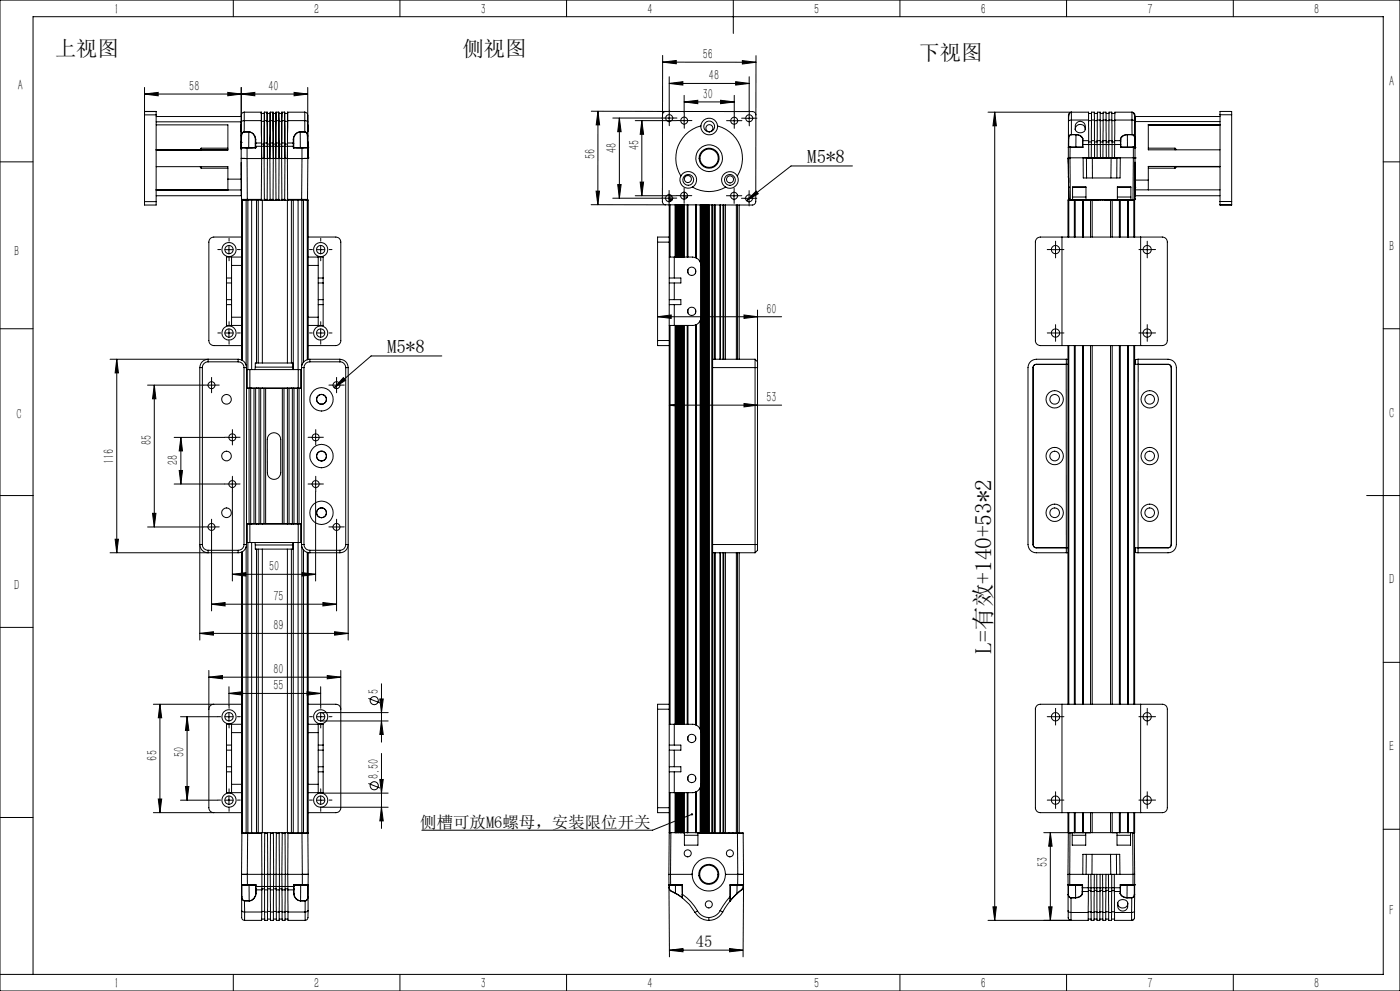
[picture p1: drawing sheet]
<svg xmlns="http://www.w3.org/2000/svg" width="420mm" height="297mm" viewBox="0 0 420 297" stroke-linecap="round" stroke-linejoin="round" font-family="sans-serif">
<defs><g id="words">
<text font-size="7" x="297.4" y="195.9" transform="rotate(-90 297.4 195.9)">L=有效+140+53*2</text>
<g font-size="6.3">
<text x="16.5" y="16.9">上视图</text>
<text x="138.8" y="16.9">侧视图</text>
<text x="275.6" y="17.9">下视图</text>
</g>
<g font-size="5.6">
<text x="242.2" y="48.8">M5*8</text>
<text x="116.2" y="105.8">M5*8</text>
</g>
<g font-size="4.9">
<text x="126.1" y="248.1">侧槽可放M6螺母，安装限位开关</text>
<text x="208.7" y="283.8">45</text>
</g>
<g font-size="4.4">
<text x="34.2" y="4.2">1</text>
<text x="94.2" y="4.2">2</text>
<text x="144.2" y="4.2">3</text>
<text x="194.2" y="4.2">4</text>
<text x="244.2" y="4.2">5</text>
<text x="294.2" y="4.2">6</text>
<text x="344.2" y="4.2">7</text>
<text x="394.2" y="4.2">8</text>
<text x="210.9" y="17.7">56</text>
<text x="5.3" y="26.9">A</text>
<text x="56.8" y="27.3">58</text>
<text x="80.5" y="27.3">40</text>
<text x="210.8" y="29.7">30</text>
<text x="212.7" y="24.1">48</text>
<text x="416.7" y="25.9">A</text>
<text x="178.5" y="47.5" transform="rotate(-90 178.5 47.5)">56</text>
<text x="185" y="45.9" transform="rotate(-90 185 45.9)">48</text>
<text x="191.7" y="44.9" transform="rotate(-90 191.7 44.9)">45</text>
<text x="4.3" y="76.7">B</text>
<text x="416.7" y="75.1">B</text>
<text x="229.9" y="94">60</text>
<text x="4.9" y="125.4">C</text>
<text x="229.9" y="120.5">53</text>
<text x="416.7" y="125.2">C</text>
<text x="45.4" y="133.5" transform="rotate(-90 45.4 133.5)">85</text>
<text x="34.2" y="139" transform="rotate(-90 34.2 139)">116</text>
<text x="53.4" y="139.3" transform="rotate(-90 53.4 139.3)">28</text>
<text x="80.7" y="171.2">50</text>
<text x="4.3" y="176.7">D</text>
<text x="416.7" y="175.2">D</text>
<text x="82" y="180.2">75</text>
<text x="82" y="188.9">89</text>
<text x="82" y="202.1">80</text>
<text x="82" y="206.9">55</text>
<text x="113.6" y="208" transform="rotate(-90 113.6 208)">5</text>
<text x="47.1" y="227.9" transform="rotate(-90 47.1 227.9)">65</text>
<text x="55.3" y="226.8" transform="rotate(-90 55.3 226.8)">50</text>
<text x="416.7" y="225.1">E</text>
<text x="113.6" y="233.5" transform="rotate(-90 113.6 233.5)">8.50</text>
<text x="314.3" y="259.9" transform="rotate(-90 314.3 259.9)">53</text>
<text x="416.8" y="274.4">F</text>
<text x="34.2" y="296.2">1</text>
<text x="94.2" y="296.2">2</text>
<text x="144.2" y="296.2">3</text>
<text x="194.2" y="296.2">4</text>
<text x="244.2" y="296.2">5</text>
<text x="294.2" y="296.2">6</text>
<text x="344.2" y="296.2">7</text>
<text x="394.2" y="296.2">8</text>
</g>
</g></defs>
<g fill="none" stroke="#000" stroke-width=".3">
<path d="M0 0h420v297h-420zM70 0v5M120 0v5M170 0v5M198.8 18.6l4.1-.5v1zM198.8 16.6l-.1 43.8a.96 .96 0 0 0 1 1M198.8 18.6l28 .1M220 0v10M222.7 18.2l4.1 .5-4.1 .5zM226.8 16.7v17.7M270 0v5M320 0v5"/>
<path d="M370 0v5M43.4 33.4h3.4M43.4 28.2l4-.5v1zM43.4 26.2v34.2M46.8 33.4v1M46.8 33.4h-3.4v1h3.4M46.8 37.4h21.6v7.5h-21.6M46.8 36.5h25.6v17.2M46.8 34.4v26M68.3 27.7l4.1 .5-4.1 .5zM72.4 28.2l4-.5v1zM72.4 26.2v8.7h-25.6"/>
<path d="M72.4 37.4v2.1zM72.4 36.6v4.2M72.4 34.5v8.2M72.4 34.5v2.1M72.4 34.5a.79 .79 0 0 1 .9-.8v2.5M73.2 39.6l-.5 .3-.2 .9M73.2 39.5l-.6 .4-.2 .9M73.2 39.5v.1M73.2 33.6h5.2M73.2 39.5h1.4M73.2 39.6h1.4M73.3 36.2l-.1 3.3"/>
<path d="M73.3 36.2l-.8 .1-.1 .3M73.3 36.2h5.1M74.6 39.5a2.23 2.23 0 0 1 2.1 2.2M74.6 39.6a2.04 2.04 0 0 1 2 2.2M74.6 39.5v.1M74.6 39.6v4.6M78.4 34v-.4v2.6M78.4 34v2.4M78.4 34h.9M78.4 36.4l.1 6.8M78.4 36.2l.1 6.7M78.4 36.4h.9"/>
<path d="M79.3 36.2v6.7M79.3 36.4l-.1 6.8M79.3 34v2.4M79.3 34v-.4v2.6M79.3 36.2h.9M79.3 33.6h.9M80.2 36.4v6.8M80.2 36.2v6.7M80.2 34v-.4v2.6M80.2 34v2.4M80.2 34h.8M80.2 36.4h.8"/>
<path d="M81 36.2v6.7M81 36.4v6.8M81 34v2.4M81 34l.1-.4-.1 2.6M81 36.2h.9M81.1 33.6h.8M81.9 36.4l.1 6.8M81.9 36.2l.1 6.7M81.9 34v-.4v2.6M81.9 34v2.4M81.9 34h.9M81.9 36.4h.9"/>
<path d="M82.8 36.2v6.7M82.8 36.4v6.8M82.8 34v2.4M82.8 34v-.4v2.6M82.8 36.2h.9M82.8 33.6h.8M83.6 34v-.4l.1 2.6M83.6 34l.1 2.4M83.6 34h1M83.7 36.4v6.8M83.7 36.2v6.7M83.7 36.4h.8"/>
<path d="M84.5 36.2v6.7M84.5 36.4v6.8M84.5 36.2h.9M84.6 34l-.1 2.4M84.6 34v-.4l-.1 2.6M84.6 33.6h.8M85.4 36.4v6.8M85.4 36.2v6.7M85.4 34v-.4v2.6M85.4 34v2.4M85.4 34h.9M85.4 36.4h.9"/>
<path d="M86.3 36.2v6.7M86.3 36.4v6.8M86.3 34v2.4M86.3 34v-.4v2.6M86.3 36.2h5.1M86.3 33.6h5.1M88.2 27.7l4.1 .5-4.1 .5zM90.1 39.5a2.17 2.17 0 0 0-2.1 2.2M90.1 39.6a2.13 2.13 0 0 0-2 2.2M90.1 39.5v.1M90.1 39.5h1.3M90.1 39.6v4.6"/>
<path d="M90.1 39.6h1.3M91.4 36.2v3.3M91.4 39.6h.2a1.08 1.08 0 0 1 .6 1.2M91.4 39.5v.1M91.4 39.5l.6 .3 .3 1M91.4 36.2l.8 .1 .1 .3M91.4 33.6v2.6M91.4 33.6a.9 .9 0 0 1 .9 .9M91.4 33.6v.1M92.3 37.4v2.1zM92.3 36.6v4.2M92.3 34.5v2.1"/>
<path d="M92.3 34.5v6.8M92.3 26.2v13.3M92.3 28.2h-48.9M177.4 33.3l22.4 .1M179.4 33.4v27.9M179.4 33.4l.5 4h-1zM183.8 35.4h14.7M185.8 35.4v24M185.8 35.4l.5 4.1h-1zM190.6 36.2h12.4M192.5 36.2v22.5M192.5 36.2l.6 4h-1z"/>
<path d="M199.5 35.4h2.5M199.8 33.4a1.02 1.02 0 0 0-1 1M199.8 33.4h26a.96 .96 0 0 1 1 1M200.8 34.1v2.6M200.8 25l4.1-.5v1zM200.8 23v10.1M200.8 25h24M204 36.2h2.5M205.2 34.9v2.5M205.2 30.5l4.1-.4v1zM205.2 28.6v5.3M205.2 30.5h15.1"/>
<path d="M210.3 37.7a10 10 0 0 0-6 15M210.3 37.7a2.51 2.51 0 0 1 2.5-2.3 2.51 2.51 0 0 1 2.5 2.3M210.3 37.7a2.51 2.51 0 0 0 2.5 2.7 2.51 2.51 0 0 0 2.5-2.7M215.3 37.7a10 10 0 0 1 5.9 15.1M216.2 30.1l4.1 .4-4.1 .6zM219 36.2h2.5M220.3 34.9v2.5M220.3 28.6v5.3M220.7 24.5l4.1 .5-4.1 .5zM223.5 35.5h2.5M224.8 34.2v2.5M224.8 23v10.1"/>
<path d="M226.8 34.4l-.1 26a1.09 1.09 0 0 1-1 1.1l-26-.1M296.4 33.6h30.2v2.4M298.4 33.6v242.2M298.4 33.6l.5 4.1h-1zM320.5 36.4v4.9M321.4 33.7l-.6 .5-.2 2.1M321.4 33.7v-.1a1.69 1.69 0 0 0-.9 2.2v.6M321.4 36v4.3M321.4 36l-.6 .1-.3 .3M321.4 33.7v2.3M321.4 36h5.2M322.6 38.7v-1.1a1.52 1.52 0 0 1 1.5-1.2 1.52 1.52 0 0 1 1.5 1.3v1"/>
<path d="M322.6 38.7a1.59 1.59 0 0 0 1.5 1.1 1.59 1.59 0 0 0 1.5-1.1M322.6 38.7v.2M325.6 38.6a1.51 1.51 0 0 0-1.6-1.3 1.51 1.51 0 0 0-1.4 1.5M325.6 38.7v.2M326.6 36v6.2M326.6 36.2h.8M326.6 34h.8M327.4 36v-2.4h.9v2.4M327.4 36v6.2M327.4 36h.9M328.3 34h.9M328.3 36l.1 6.2"/>
<path d="M328.3 36.2h.9M329.2 36v-2.4h.9v2.4M329.2 36l-.1 6.2M329.2 36h.9M330.1 36v6.2M330.1 36.2h.8M330.1 34h.8M330.9 36v-2.4h.9v2.4M330.9 36v6.2M330.9 36h.9M331.8 36l.1 6.2M331.8 36.2h.9"/>
<path d="M331.8 34h.9M332.7 36v-2.4h.9v2.4M332.7 36v6.2M332.7 36h.9M333.6 36v6.2M333.6 36.2h.8M333.6 34h.9M334.4 36v6.2M334.4 36h5.2M339.6 33.7l.2 .1a2.58 2.58 0 0 1 .7 2.5M339.6 33.6a1.69 1.69 0 0 1 .9 2.2v.6M339.6 36v4.3"/>
<path d="M339.6 36l.6 .1 .3 .3M339.6 33.6v2.4M339.6 33.6h-5.1l-.1 2.4M340.5 36.4v4.9M340.5 36.4v8.2M340.5 36.4h25.5M366 34.4v-1h3.5v1M366 37.4h-21.5v7.5h21.5M366 34.9h-25.5v1.5M366 34.4h3.5M366 34.4v26M369.5 34.4v26"/>
<path d="M0 48.5h9.9M46.8 49.9h21.6v3.8M46.8 56.9h25.6M60.1 49.9l.3 .5M60.4 44.4v.5M60.4 49.9v.5M60.4 44.4l-.3 .5M60.4 50.4h8M60.4 44.4h8M68.4 53.7v3.2M68.4 53.7h4M72.4 42.7h.1"/>
<path d="M72.4 53.7v3.2M72.4 56.9v1.8h-25.6M72.4 44.3h1.7M72.4 47.5h1.7M72.4 42.7v-.3v2.3v-.4M72.4 52.2h.1M72.4 48.7l.1 11M72.4 40.8h.1M72.4 40.8v3.5M72.5 59.9h.1M72.5 44.2l1.6 .1M72.5 44.2l-.1 .1"/>
<path d="M72.5 44.2h.1M72.5 59.7l.2 .3M72.5 40.8v3.4M72.5 59.8v48.1M72.5 44.2h4.1M72.5 59.7h.1M72.5 59.7l.3 .2 1.4 .1M72.5 59.7l1.7 .1M72.7 60h1.5M72.7 60v48M73.5 44.2h2.3zM74.1 44.3v3.2"/>
<path d="M74.1 44.3h2.6M74.1 47.5h4.4M74.1 47.5l.1 12.3M74.2 59.8v.2M74.2 59.8h4.2M74.6 44.2h2M76.6 44.2l.1 .1M76.6 44.2h.1M76.6 43.8h.1M76.6 43.1v.7M76.6 41.8v1.1M76.6 42.9v.2"/>
<path d="M76.6 43.8v.4M76.6 41.8v2.4M76.7 43.8v.5M76.7 43.8h11.3M76.7 43v.8M76.7 42.9v.1M76.7 43l-.1 .1M76.7 42.9h-.1M76.7 41.7v1.2M76.7 41.7l-.1 .1M76.7 42.9h1.8M78.4 59.8v.2"/>
<path d="M78.5 43.2v.6M78.5 42.9v.9M78.5 43.8v3.7M78.5 43.2h.7M78.5 47.5h.1M78.5 47.5h.7M78.5 47.5l-.1 12.3M79.2 43.2v.6M79.2 47.5h.1M79.2 43.8v3.7M79.2 47.5h1M79.2 47.5l.1 12.3"/>
<path d="M79.3 42.9l-.1 .9M79.3 42.9h.9M79.3 59.8v.2M79.3 59.8h.9M80.2 59.8v.2M80.2 43.2v.6M80.2 42.9v.9M80.2 43.2h.8M80.2 47.5h.1M80.2 43.8v3.7M80.2 47.5h.8M80.2 47.5v12.3"/>
<path d="M81 47.5h.1M81 47.5h1M81 47.5v12.3M81 42.9v.9M81 43.2v.6M81 43.8v3.7M81 42.9h1M81 59.8l.1 .2M81 59.8h.9M81.9 59.8v.2M82 43.2v.6M82 42.9v.9"/>
<path d="M82 43.8v3.7M82 43.2h.8M82 47.5l-.1 12.3M82.7 47.5h.1M82.7 47.5h-.7M82.7 47.5h1M82.7 47.5l.1 12.3M82.8 42.9v.9M82.8 43.2v.6M82.8 43.8l-.1 3.7M82.8 42.9h.9M82.8 59.8v.2"/>
<path d="M82.8 59.8h.8M83.6 59.8v.2M83.7 43.2v.6M83.7 42.9v.9M83.7 47.5h.1M83.7 43.8v3.7M83.7 47.5h.8M83.7 43.2h.8M83.7 47.5l-.1 12.3M84.5 42.9v.9M84.5 43.2v.6M84.5 47.5h.1"/>
<path d="M84.5 43.8v3.7M84.5 47.5h1M84.5 42.9h.9M84.5 47.5l.1 12.3M84.6 59.8v.2M84.6 59.8h.8M85.4 59.8v.2M85.4 43.2v.6M85.4 42.9v.9M85.4 43.8l.1 3.7M85.4 43.2h.9M85.5 47.5h.1"/>
<path d="M85.5 47.5h.7M85.5 47.5l-.1 12.3M86.2 47.5h.1M86.2 47.5h4.4M86.2 47.5l.1 12.3M86.3 42.9v.9M86.3 43.2v.6M86.3 43.8l-.1 3.7M86.3 42.9h1.7M86.3 59.8v.2M86.3 59.8h4.2M88 42.9v.1"/>
<path d="M88 43v.8M88 43l.1 .1M88 42.9h.1M88 41.7v1.2M88 41.7l.1 .1M88 43.8v.5M88 44.3h2.6M88.1 44.2l-.1 .1M88.1 43.1l-.1 .7M88.1 44.2h.1M88.1 42.9v.2M88.1 41.8v1.1"/>
<path d="M88.1 44.2h2M88.1 44.2h4.2M88.1 41.8v2.4M88.9 44.2h2.3zM90.5 59.8v.2M90.6 44.3h1.8M90.6 44.3v3.2M90.6 47.5l-.1 12.3M92.1 59.9h.4v47.8M92.2 59.7l-.4 .2M92.2 40.8h.1M92.2 40.8l.1 3.4"/>
<path d="M92.2 59.9h.1M92.3 44.2l-1.7 .1M92.3 44.2l.1 .1M92.3 44.2h.1M92.3 59.7l-1.8 .1M92.3 59.7l-.4 .3h-1.4M92.3 59.8l-.1 48M92.3 40.8l.1 3.5M92.4 47.5h-1.8M92.4 47.4h.1M92.4 47.3v.1M92.4 47.3l-.1-4.9 .1 5"/>
<path d="M92.4 44.2h.1M92.4 47.3h.1M92.4 44.2v3.3M92.4 47.5l-.1 12.2M178.8 57.3h1l-.4 4zM183.8 59.4h14.6M185.3 55.3h1l-.5 4.1zM190.6 58.7h12.3M192.1 54.6h1l-.6 4.1zM199.5 59.4h2.5M200.7 58.1v2.5M200.8 58.3v1.5h.9"/>
<path d="M201 59.9h-.2v.5M201 59.9h.6M201 59.9v.5M201.3 58.5v1.3M204 58.7h2.5M204.3 52.7a2.49 2.49 0 0 0 .4 3 2.49 2.49 0 0 0 3 .4M204.3 52.7a2.5 2.5 0 0 1 3.9-.6 2.5 2.5 0 0 1-.5 4M205.2 57.4v2.5M205.3 59.1h.9M205.4 57.6l-.1 2.1M207.7 56.1a9.9 9.9 0 0 0 10 0M219 58.7h2.5"/>
<path d="M220.1 59.7h.2M220.2 57.4v2.5M221.2 52.8a2.5 2.5 0 0 1-.5 2.9 2.5 2.5 0 0 1-3 .4M221.2 52.8a2.49 2.49 0 0 0-3.9-.7 2.49 2.49 0 0 0 .4 4M221.2 58.5v.4M223.4 59.4h2.6M224.7 58.2v2.5M255.7 49.7h-18.4l-13.4 10.4M320.5 47.4h.1M320.5 44.2h.1M320.5 47.5h.1M320.5 47.4v.2"/>
<path d="M320.5 47.5v4.9v-4.8M320.5 47.4v.1M320.5 47.6h.1M320.5 44.2h4.3M320.5 44.2v3.3M320.5 41.3h.1M320.5 52.6l.1 2.1zM320.5 52.7l.1 2.1zM320.5 41.3v2.9M320.6 56.1h.1M320.6 56.1v3.8M320.6 44.1l-.1 .1"/>
<path d="M320.6 59.7h.1M320.6 44.1h4.2M320.6 59.7v11.3M320.6 59.9h.1M320.6 41.3v2.8M320.7 59.9h.2M320.9 59.9h.1M321 47.3h19M321 47.3h-.5l.1 12.5M321 47.3l.1 12.5M321 44.2h.1M321 44.2v3.1"/>
<path d="M321.1 44.1l-.1 .1M321.4 40.3l-.7 .4-.2 .6M321.4 40.4l-.5 .2-.3 .7M321.4 40.3v.1M321.4 40.3h1.4M321.4 40.4h1.4M321.8 59.1h4M321.8 59.9v-3.8h4v3.8M321.8 56.1h4M321.8 59.9h.6M321.8 59.9h.1M322.4 59.9h.1"/>
<path d="M322.4 59.9l-.1 11.1M322.4 59.9l.1 11.1M322.4 59.9v11.1M322.8 40.3l.8 .2a1.65 1.65 0 0 1 1.3 1.1M322.8 40.4l1.2 .3 .7 .6 .1 .4M322.8 40.3v.1M322.8 40.4v3.7M323.3 59.9h.5M323.3 59.9h.1M323.8 59.9h1.4h-1.1M323.8 59.9h.1M324 59.9h.1"/>
<path d="M324.8 44.1v.1M324.8 43.3h.1M324.8 42.3v1M324.8 41.7v.6M324.8 44.1h.1M324.8 43.3v.8M324.8 59.9h-4.4v11.1M324.8 59.9h.1M324.8 59.9v11.1M324.9 42.2v1.1M324.9 42.2l-.1 .1M324.9 41.6v.6"/>
<path d="M324.9 41.6l-.1 .1M324.9 43.3h11.3M324.9 43.3l-.1 .9M324.9 42.2h1.7M324.9 59.9h.1M324.9 59.9v11.1M325 59.9h10.8M325 59.9v11.1M325.4 59.9h-.3h1.3M325.9 47.3h-1l.1 6h11l.1-6h-1M325.9 47.3h1.8v6M325.9 47.3l.1 6"/>
<path d="M326.6 42.2v5.1M326.6 42.5h.8M326.6 47.3h.1M326.7 59.8h2.2zM327.2 59.9v11.1M327.4 47.3h.1M327.4 42.2v5.1M327.4 42.2h1M327.7 59.9v11.1M328.4 42.2v5.1M328.4 42.5h.7M329.1 42.2v5.1"/>
<path d="M329.1 42.2h1M329.7 59.9h.5M330.1 42.2v5.1M330.1 42.5h.8M330.1 47.3h.1M330.8 59.9h.5M330.9 47.3h.1M330.9 42.2v5.1M330.9 42.2h1M331.9 42.2v5.1M331.9 42.5h.8M331.9 47.3h.1"/>
<path d="M332.1 59.8h2.2zM332.7 42.2l-.1 5.1M332.7 42.2h.9M333.2 59.9v11.1M333.6 42.2v5.1M333.6 42.5h.8M333.7 59.9v11.1M334.4 47.3h.1M334.4 42.2v5.1M334.4 42.2h1.7M334.6 59.9h1.3h-.3M335.1 47.3h-1.8v6"/>
<path d="M335.1 47.3l-.1 6M335.2 59.1h4.1M335.2 59.9v-3.8h4.1v3.8M335.2 56.1h4.1M335.8 59.9h.1M335.8 59.9v11.1M335.9 59.9h.1M335.9 59.9v11.1M336 59.9v11.1M336.1 42.2l.1 1.1M336.1 42.2l.1 .1M336.1 41.6v.6"/>
<path d="M336.1 41.6l.1 .1M336.2 43.3h.1M336.2 43.3v.9M336.2 44.2h4.3M336.2 42.3v1M336.2 41.7v.6M336.2 43.3l.1 .8M336.3 44.1l-.1 .1M336.3 44.1h.1M336.3 44.1h4.1M337 59.9h-1.2h1.4M337.2 59.9h.5"/>
<path d="M337.2 59.9h.1M337.7 59.9h.1M338.2 40.3l-.8 .2a1.65 1.65 0 0 0-1.3 1.1M338.2 40.4l-1.4 .5-.6 .8M338.2 40.3v.1M338.2 40.3h1.4M338.2 40.4h1.4M338.2 40.4v3.7M338.4 59.9l.1 11.1M338.4 59.9l-.1 11.1M338.4 59.9v11.1M338.7 59.9h.5"/>
<path d="M338.7 59.9h.1M339.2 59.9h.1M339.6 40.3l.7 .4 .2 .6M339.6 40.4l.5 .2 .3 .7M339.6 40.3v.1M339.9 44.1l.1 .1M340 44.2h.1M340 44.2v3.1M340 47.3h.5M340 47.3l-.1 12.5M340.1 59.9h.3M340.1 59.9h-4.1"/>
<path d="M340.1 59.9v11.1M340.3 59.9h-.2M340.4 59.9h-.1M340.4 44.1l.1 .1M340.4 41.3h.1M340.4 59.7h.1M340.4 41.3v2.8M340.4 59.7v11.3M340.4 56.1h.1M340.5 52.2v.2v-3.8v5.4M340.5 52.6l-.1 2.1zM340.5 52.7l-.1 2.1z"/>
<path d="M340.5 52.2h.1M340.5 41.3v2.9M340.5 54v2.9M340.5 56.9v1.8h25.5M340.5 47.3h.1M340.5 44.2h.1M340.5 56.9h25.5M340.5 47.3l-.1 12.6-19.8-.1M340.5 54h4M340.5 44.2v3.1M344.5 54v2.9M344.5 50.4h8"/>
<path d="M344.5 44.4h8M344.5 49.9h21.5M352.5 44.4v.5M352.5 49.9v.5M352.5 44.4l.2 .5M352.7 49.9l-.2 .5M366 49.9h-21.5v4.1M415 48.5h5M43.4 60.4v1.1h3.4v-1.1M43.4 60.4h3.4M67.5 74.8h2.5M68.7 73.6v2.5"/>
<path d="M69.5 77v2.5M69.5 77h-1.6v20.5h1.6M69.5 79.5v15.6M69.5 79.5h3M69.5 77h3M72.5 71h-8.4a1.51 1.51 0 0 0-1.4 1.6v29.5a1.51 1.51 0 0 0 1.4 1.5h8.4M73.8 60v49.5M74.2 60h16.3M74.4 60v50.8M75.5 60v50.8M76.9 60v48.8M77.5 60v48.8"/>
<path d="M78.4 60h.1M78.7 60v48.8M79.3 60h.1M80.2 60h.1M81.1 60h.1M81.9 60h.1M82.8 60h.1M83.6 60h.1M84.6 60h.1M85.4 60h.1M86.2 60v48.8M86.3 60h.1"/>
<path d="M87.4 60v48.8M88 60v50.8l-.2-.8M89.4 60v50.8M92.5 71h8.3a1.51 1.51 0 0 1 1.4 1.6v29.5a1.51 1.51 0 0 1-1.4 1.5h-8.3M92.5 79.5h3M92.5 77h3M95 74.8h2.4M95.5 77v2.5M95.5 77h1.4v20.5h-1.4M95.5 79.5v15.6M96.2 73.6v2.5M177.3 61.3l22.4 .1"/>
<path d="M197.3 72.6v29.5M197.3 72.6h3.5M200.8 71h-3.5v1.6M200.8 71v1.6M200.8 77h1.5M200.8 61.4v9.6M200.8 72.6v29.5M201 61.4v15.6M202.3 77h5.5a2.47 2.47 0 0 1 2.5 2.5v15.6a2.41 2.41 0 0 1-2.5 2.4h-5.5M202.3 77v6.3M202.5 61.4v15.6M202.7 61.4v15.6"/>
<path d="M202.9 61.4v15.6M203 61.4v15.6M203.3 61.4v15.6M203.4 61.4v15.6M203.6 61.4v15.6M203.8 61.4v15.6M204 61.4v15.6M204.2 61.4v15.6M204.4 61.4v15.6M204.5 61.4v15.6M204.8 61.4v15.6M204.9 61.4v15.6"/>
<path d="M205.1 61.4v15.6M205.2 61.4v15.6M206.2 61.4v15.6M206.3 61.4v15.6M206.4 61.4v15.6M208.7 61.4v15.8M208.8 61.4v15.9M208.9 61.4v15.9M210 61.4v17.1M210.1 61.4v17.4M210.4 61.4v188.2M210.5 61.4v188.2"/>
<path d="M210.8 61.4v188.2M210.9 61.4v188.2M211.1 61.4v188.2M211.2 61.4v188.2M211.5 61.4v188.2M211.7 61.4v188.2M211.9 61.4v188.2M212 61.4v188.2M212.3 61.4v188.2M212.4 61.4v188.2M212.6 61.4v188.2M212.8 61.4v188.2"/>
<path d="M213.5 61.4v188.2M213.8 61.4v46.3M214.3 61.4v46.3M214.4 61.4v46.3M214.5 61.4v46.3M216 61.4v46.3M216.1 61.4v46.3M216.9 61.4v46.3M217 61.4v46.3M217.1 61.4v46.3M217.6 61.4v46.3M220.9 61.4v46.3"/>
<path d="M221.3 61.4v46.3M221.8 61.4v46.3M223.9 60.1l3-2.8 .6 .8zM311.3 71.3l.8-.3h36.6a1.51 1.51 0 0 1 1.5 1.6v29.5a1.51 1.51 0 0 1-1.5 1.5h-36.6a1.51 1.51 0 0 1-1.5-1.5v-29.8zM315.4 74.8h2.5M316.7 73.6v2.5M318.6 71v32.6M342.2 71v32.6M342.9 74.8h2.5M344.2 73.6v2.5M366 60.4v1M366 61.4h3.5"/>
<path d="M366 60.4h3.5M369.5 60.4v1M0 98.5h9.9M67.5 99.8h2.5M67.9 84.8h1.6M67.9 83.3h1.6M67.9 91.3h1.6M67.9 89.8h1.6M68.7 98.6v2.5M69.5 95.1v2.4M69.5 95.1h3M69.5 97.5h3"/>
<path d="M92.5 95.1h3M92.5 97.5h3M95 99.8h2.4M95.5 95.1v2.4M95.5 84.8h1.4M95.5 83.3h1.4M95.5 91.3h1.4M95.5 89.8h1.4M96.2 98.6v2.5M197.3 94.9l4.1-.5v1zM197.3 94.9h37.2M200.8 97.5h1.5"/>
<path d="M200.8 83.3h3.5v1.5h-3.5M200.8 89.8h3.5v1.5h-3.5M201 97.5v119.6M202.3 84.8v5M202.3 91.3v6.2M202.5 97.5v119.6M202.7 97.5v119.6M202.9 97.5v119.6M203 97.5v119.6M203.3 97.5v119.6M203.4 97.5v119.6M203.6 97.5v119.6"/>
<path d="M203.8 97.5v119.6M204 97.5v119.6M204.2 97.5v119.6M204.4 97.5v119.6M204.5 97.5v119.6M204.8 97.5v119.6M204.9 97.5v119.6M205.1 97.5v119.6M205.2 97.5v119.6M206.2 97.5v119.6M206.3 97.5v119.6M206.4 80.8v1"/>
<path d="M206.4 92.8v1M206.4 97.5v119.6M208.7 80.8v1M208.7 92.8v1M208.7 97.4v119.8M208.8 97.4v119.9M208.9 97.3v120M210 96.1v122.4M210.1 95.8v123M223.2 94.4l4.1 .5-4.1 .5zM227.3 92.9v70.3M315.4 99.8h2.5"/>
<path d="M316.7 98.6v2.5M342.9 99.8h2.5M344.2 98.6v2.5M415 98.5h5M35 107.7l.5 4.1h-1zM35 107.7v58M44.3 115.4h16.8M46.3 115.4l.5 4.1h-1zM46.3 115.4v42.5M59.9 110.2v81.6M59.9 110.2h.8M60.7 110.2v53"/>
<path d="M62.2 115.4h2.5M62.4 108.4a1.69 1.69 0 0 0-1.7 1.8M62.4 108.4v-.7a2.53 2.53 0 0 0-2.5 2.5M62.4 108.4h9M63.5 114.2v2.5M71.4 108.4a1.75 1.75 0 0 1 1.8 1.8M71.4 107.7a2.47 2.47 0 0 1 2.5 2.5M71.4 107.7h-38.4M71.4 107.7v.7M73.2 110.2h.7M73.2 110.2v53M73.9 110.2v53"/>
<path d="M73.9 116.4h.8M74.4 116.3v.1M74.7 116.4h.5M74.7 116.4v40.5M75 110.8h-.8v5.5h.8M75 110.8v5.5M75 116.3h14.5M75 110.8h14.5M75.2 116.4v40.5M75.2 116.4h1M75.5 116.3v.1M76.2 116.4h.5"/>
<path d="M76.2 116.4v40.5M76.6 110l-.2 .8M76.6 110v-1.2h11.2v1.2M76.6 110h11.2M76.7 116.4v40.5M76.7 116.4h1M76.9 116.3v.1M77.5 116.3v.1M77.7 116.4h.5M77.7 116.4v40.5M78.2 116.4v40.5M78.2 116.4h1"/>
<path d="M78.7 116.3v.1M79.2 116.4h.5M79.2 116.4v40.5M79.7 116.4v40.5M79.7 116.4h5M84.7 116.4h.5M84.7 116.4v40.5M85.2 116.4h1.5M85.2 116.4v40.5M86.2 116.3v40.8M86.7 116.4v40.5M86.7 116.4h1"/>
<path d="M87.4 116.3v.1M87.7 116.4h.5M87.7 116.4v40.5M88 116.3v.1M88.2 116.4v40.5M88.2 116.4h1M89.2 116.4h.5M89.2 116.4v40.5M89.4 116.3v.1M89.5 110.8h.7v5.5h-.7M89.5 110.8v5.5M89.7 116.4v40.5"/>
<path d="M89.7 116.4h.8M90.5 110.2v53M90.5 110.2h.7M91.1 108.5v-48.6h-.5v49.6M91.2 110.2v53M93 108.4a1.75 1.75 0 0 0-1.8 1.8M93 107.7a2.53 2.53 0 0 0-2.5 2.5M93 107.7h9M93 107.7v.7M93 108.4h9M99.7 115.4h2.5M101 114.2v2.5"/>
<path d="M102 108.4a1.75 1.75 0 0 1 1.7 1.8M102 107.7a2.53 2.53 0 0 1 2.5 2.5M102 107.7v.7M103 113.2l.7 .7-3.4 2.3zM103.7 110.2h.8M103.7 110.2v53M104.5 110.2v81.6M132.5 106.7h-21.2l-11 9.5M197.3 102.1v1.5h3.5M197.3 102.1h3.5M200.8 102.1v1.5M200.8 103.6v107.5"/>
<path d="M213.8 107.7v2.5M213.8 107.7h12.7M213.8 110.2v53M226.5 107.7v58M226.5 107.7l.8 .7v1.8h-13.5M310.9 109.2a.96 .96 0 0 0-1 1v53a.96 .96 0 0 0 1 1M319.9 107.7h-9a2.53 2.53 0 0 0-2.5 2.5v53a2.47 2.47 0 0 0 2.5 2.5h9M319.9 107.7h.5M319.9 107.7v58M320.4 109.2h-9.6a.9 .9 0 0 0-.8 .9v53.2a.85 .85 0 0 0 .8 .8l9.6 .1M320.4 103.6v107.5M320.6 103.6v107.5"/>
<path d="M322.3 103.6v107.5M322.4 103.6v107.5M322.5 103.6v107.5M324.8 103.6v107.5M324.9 103.6v107.5M325 103.6v107.5M327.2 103.6v107.5M327.7 103.6v107.5M333.2 103.6v107.5M333.7 103.6v107.5M335.8 103.6v107.5M335.9 103.6v107.5"/>
<path d="M336 103.6v107.5M338.3 103.6v107.5M338.4 103.6v107.5M338.5 103.6v107.5M340.1 103.6v107.5M340.4 109.2h.2M340.4 103.6v107.5M340.6 109.2h9.9l.7 .4 .2 .5v53.2a.9 .9 0 0 1-1 .8l-9.8 .1M340.6 107.8l-.2 .1M340.6 107.8v1.4M341.4 107.7h9a2.53 2.53 0 0 1 2.5 2.5v53a2.47 2.47 0 0 1-2.5 2.5h-9M341.4 107.7l-.8 .1"/>
<path d="M341.4 107.7v58M350.4 109.2a.96 .96 0 0 1 1 1M52.2 131.1h15.2M54.3 131.1l.5 4h-1zM54.3 131.1v14M68.4 131.1h2.5M69.7 129.8v2.5M80.6 130.5a2.02 2.02 0 0 1 2.2-.7 2.02 2.02 0 0 1 1.4 1.9v10a1.99 1.99 0 0 1-2 2 1.99 1.99 0 0 1-2-2v-10zM93.5 131.1h2.5M94.7 129.8v2.5M200.8 121.4l4.1-.5v1.1zM200.8 121.4h33.7"/>
<path d="M223.2 120.9l4.1 .5-4.1 .6zM0 148.5h9.9M44.3 157.9h16.8M45.8 153.8h1l-.5 4.1zM52.2 145.1h15.2M53.8 141h1l-.5 4.1zM62.2 157.9h2.5M63.5 156.7v2.5M68.4 145.1h2.5M69.7 143.8v2.5M69.7 147.4v26.7M73.9 156.9h.8"/>
<path d="M74.4 156.9v.2M74.7 156.9h.5M75 157.1h-.8v5.5h.8M75 157.1v5.5M75 157.1h14.5M75.2 156.9h1M75.5 156.9v.2M76.2 156.9h.5M76.7 156.9h1M76.9 156.9v.2M77.5 156.9v.2M77.7 156.9h.5"/>
<path d="M78.2 156.9h1M78.7 156.9v.2M79.2 156.9h.5M79.7 156.9h5M84.7 156.9h.5M85.2 156.9h1.5M86.7 156.9h1M87.4 156.9v.2M87.7 156.9h.5M88 156.9v.2M88.2 156.9h1M89.2 156.9h.5"/>
<path d="M89.4 156.9v.2M89.5 157.1h.7v5.5h-.7M89.5 157.1v5.5M89.7 156.9h.8M93.5 145.1h2.5M94.7 143.8v2.5M94.7 147.4v26.7M99.7 157.9h2.5M101 156.7v2.5M410 148.5h10M34.5 161.6h1l-.5 4.1zM60.7 163.2h-.8a2.47 2.47 0 0 0 2.5 2.5v-.8"/>
<path d="M60.7 163.2a1.69 1.69 0 0 0 1.7 1.7M62.4 164.9h9M63.5 160.2v22.9M69.7 172.1l4.1-.5v1zM69.7 172.1h25M71.4 165.7h-38.4M71.4 164.9v.8M72.5 165.5v84.1h.2M72.7 165.3v84.3M73.2 163.2a1.75 1.75 0 0 1-1.8 1.7M73.2 163.2h.7M73.8 163.9v85.7"/>
<path d="M73.9 163.2a2.41 2.41 0 0 1-2.5 2.5M74.4 162.6v87M75 162.6h14.5M75.5 162.6v87M76.4 162.6l.2 .7M76.6 163.3h11.2M76.6 163.3v1.3h11.2v-1.3M76.9 164.6v85M77.5 164.6v85M78.7 164.6v85M86.2 164.6v85M87.4 164.6v85"/>
<path d="M87.8 163.3l.2-.7v87M89.4 162.6v87M90.5 163.2a2.47 2.47 0 0 0 2.5 2.5M90.5 163.2h.7M90.6 163.9v85.7M90.6 171.6l4.1 .5-4.1 .5zM91.1 164.8v84.8M91.2 163.2a1.75 1.75 0 0 0 1.8 1.7M92.2 165.6v84M92.5 165.6v84h-.3M93 165.7h9M93 164.9v.8"/>
<path d="M93 164.9h9M101 160.2v22.9M102 164.9v.8M103.7 163.2a1.75 1.75 0 0 1-1.7 1.7M103.7 163.2h.8a2.47 2.47 0 0 1-2.5 2.5M213.8 163.2v2.5M213.8 165.7h12.7M213.8 163.2h13.5M213.8 165.7v83.9M214.3 165.7v83.9M214.4 165.7v83.9M214.5 165.7v83.9"/>
<path d="M216 165.7v83.9M216.1 165.7v83.9M216.9 165.7v83.9M217 165.7v83.9M217.1 165.7v83.9M217.6 165.7v83.9M220.9 165.7v83.9M221.3 165.7v83.9M221.8 165.7v83.9M227.3 163.2v1.7l-.8 .8M320.4 165.6l-.5 .1M340.4 164.2h.2"/>
<path d="M340.4 165.5l.2 .1M340.6 165.6l.8 .1M340.6 164.2v1.4M351.4 163.2a.96 .96 0 0 1-1 1M0 188h9.9M59.9 189.8l4.1-.5v1.1zM59.9 189.8h44.6M63.5 181.1l4-.5v1zM63.5 181.1h37.5M96.9 180.6l4.1 .5-4.1 .5zM100.4 189.3l4.1 .5-4.1 .6zM415 198.5h5"/>
<path d="M48 211.1v32.5M48 211.1l.5 4h-1zM54.2 214.8h11.1M56.1 214.8v25M56.1 214.8l.6 4.1h-1.1zM62.7 202.9l4-.4v.9zM62.7 200.9v41.2a1.45 1.45 0 0 0 1.4 1.5M62.7 202.9h39.5M64.1 211.1a1.45 1.45 0 0 0-1.4 1.4M67.5 214.8h2.5M68.7 213.6v2.5M68.7 207.8l4.1-.5v1z"/>
<path d="M68.7 205.8v5.6M68.7 207.8h27.5M69.5 217.1v2.5M69.5 217.1h-1.6v20.5h1.6M69.5 219.6h3M69.5 217.1h3M69.5 219.6v15.5M72.5 211.1h-26.5M92.1 207.3l4.1 .5-4.1 .5zM92.5 211.1h8.3a1.45 1.45 0 0 1 1.4 1.4M92.5 219.6h3M92.5 217.1h3"/>
<path d="M95 214.8h2.4M95.5 217.1v2.5M95.5 217.1h1.4v20.5h-1.4M95.5 219.6v15.5M96.2 216.1h20.3M96.2 205.8v5.6M98.2 202.5l4 .4-4 .5zM102.2 200.9v41.2a1.45 1.45 0 0 1-1.4 1.5h-8.3M110.5 209.3l3.5 1.4M113.9 209.5h1.1l-.6 4.1zM114.4 216.1l.6 4h-1.1zM114.4 204.9v17.5"/>
<path d="M116.5 213.6h-20.3v2.5M197.3 212.5v29.6M197.3 212.5h3.5M200.8 211.1v1.4M200.8 211.1h-3.5v1.4M200.8 217.1h1.5M200.8 212.5v29.6M202.3 217.1h5.5a2.47 2.47 0 0 1 2.5 2.5v15.5a2.47 2.47 0 0 1-2.5 2.5h-5.5M202.3 217.1v6.2M311 211.5l1.1-.4h36.6a1.45 1.45 0 0 1 1.5 1.4v29.6a1.45 1.45 0 0 1-1.5 1.5h-36.6a1.45 1.45 0 0 1-1.5-1.5v-29.8zM315.4 214.8h2.5M316.7 213.6v2.5"/>
<path d="M318.6 211.1v32.5M342.2 211.1v32.5M342.9 214.8h2.5M344.2 213.6v2.5M47.5 239.5h1l-.5 4.1zM54.2 239.8h11.1M55.6 235.7h1.1l-.6 4.1zM67.5 239.8h2.5M67.9 231.3h1.6M67.9 229.8h1.6M67.9 224.8h1.6M67.9 223.3h1.6"/>
<path d="M68.7 238.5v2.5M69.5 235.1v2.5M69.5 235.1h3M69.5 237.6h3M92.5 235.1h3M92.5 237.6h3M95 239.8h2.4M95.5 235.1v2.5M95.5 231.3h1.4M95.5 229.8h1.4M95.5 224.8h1.4M95.5 223.3h1.4"/>
<path d="M96.2 238.5v2.5M96.2 237.7h20.3M110.5 234.8l3.5 1.4M113.9 233.6h1.1l-.6 4.1zM114.4 225.8v22.5M200.8 237.6h1.5M200.8 229.8h3.5v1.5h-3.5M200.8 223.3h3.5v1.5h-3.5M201 237.6v12M202.3 224.8v5M202.3 231.3v6.3M202.5 237.6v12"/>
<path d="M202.7 237.6v12M202.9 237.6v12M203 237.6v12M203.3 237.6v12M203.4 237.6v12M203.6 237.6v12M203.8 237.6v12M204 237.6v12M204.2 237.6v12M204.4 237.6v12M204.5 237.6v12M204.8 237.6v12"/>
<path d="M204.9 237.6v12M205.1 237.6v12M205.2 237.6v12M206.2 237.6v12M206.3 237.6v12M206.4 220.8v1M206.4 232.8v1M206.4 237.6v12M208.7 220.8v1M208.7 232.8v1M208.7 237.4v12.2M208.8 237.3v12.3"/>
<path d="M208.9 237.3v12.3M210 236.1v13.5M210.1 235.8v13.8M315.4 239.8h2.5M316.7 238.5v2.5M342.9 239.8h2.5M344.2 238.5v2.5M0 245h9.9M72.5 243.6h-26.5M72.6 249.8h1.7M72.6 249.6v.2M72.6 249.8l-.1 12.2"/>
<path d="M72.7 249.6l-.1 .2M72.7 249.6h1.6M74.3 249.6v.2M74.3 249.6h16.3M74.3 249.8h4.2M74.3 249.8l-.1 12.2M78.5 249.8l.1 16.9M78.5 249.6v.2M79.4 249.8l-.1 16.9M79.4 249.6v.2M79.4 249.8h.9M80.3 249.8v16.9"/>
<path d="M80.3 249.6v.2M81.1 249.8v16.9M81.1 249.6v.2M81.1 249.8h.9M82 249.6v.2M82 249.8l.1 16.9M82.9 249.8v16.9M82.9 249.6v.2M82.9 249.8h.8M83.7 249.8l.1 16.9M83.7 249.6v.2M84.7 249.8l-.1 16.9"/>
<path d="M84.7 249.6v.2M84.7 249.8h.8M85.5 249.8v16.9M85.5 249.6v.2M86.4 249.8v16.9M86.4 249.6v.2M86.4 249.8h4.2M90.6 249.6v.2M90.6 249.6h1.5M90.6 249.8h1.8M90.6 249.8l.1 12.2M92.1 249.6l.2 .2"/>
<path d="M92.1 249.6h.1M92.3 249.6l.1 .2M92.4 249.6v.2M92.4 249.8l.1 12.2M96.2 241.9h20.3M114.4 241.9l.6 4.1h-1.1zM197.3 242.1v1.5h3.5M197.3 242.1h3.5M200.8 249.6h.2M200.8 242.1v1.5M200.8 243.6v6M200.8 249.6l-.1 12.4"/>
<path d="M201 249.6h1.5M201.3 249.6l-.1 15.6M202.5 249.6h.2M202.7 249.6h.1M202.8 249.6h.1M202.9 249.6h.1M203 249.6h.3M203.3 249.6h.1M203.4 249.6h.2M203.6 249.6h.1M203.6 249.6h.2M203.8 249.6h.2"/>
<path d="M204 249.6h.2M204.2 249.6h.2M204.4 249.6h.1M204.5 249.6h.3M204.8 249.6h.1M204.9 249.6h.1M204.9 249.6h.2M205.1 249.6h.1M205.2 249.6h1M205.3 249.6v3.7h4.1v-3.5M205.3 250.3h4.1M206.2 249.6h.1"/>
<path d="M206.3 249.6h2.5M207.6 244l-11.8 4.8h-69.3M208.8 249.6h.1M208.9 249.6h1.1M209.4 249.6v.2M209.4 249.8h11.8M210 249.6h.1M210.1 249.6h.3M210.4 249.6h.1M210.5 249.6h.3M210.8 249.6h.1M210.9 249.6h.2"/>
<path d="M211.1 249.6h.1M211.2 249.6h.3M211.5 249.6h.2M211.7 249.6h.2M211.9 249.6h.1M212 249.6h.3M212.3 249.6h.1M212.4 249.6h.2M212.6 249.6h.2M212.8 249.6h.7M213.5 249.6h.3M213.8 249.6h7.4"/>
<path d="M221.2 249.6h1.6l.2 .2M221.2 249.6v.2M221.2 249.8h1.8M221.2 249.8l.1 12.2M222.9 249.6l.1 .2M223 249.8l.1 12.2M315.1 249.6v26.2M315.1 249.6l.5 4h-1zM320.4 243.6v6h.2v-6M320.5 249.6l-.1 12.4M321 249.6l-.1 15.6M321.7 249.6v3.7h4v-3.7"/>
<path d="M321.7 250.3h4M322.3 243.6v6l.1-6M322.5 243.6v6M324.8 243.6v6M324.9 243.6v6l.1-6M325.9 256l-.1 6M327.2 243.6v6M327.6 256v6M327.7 243.6v6M333.2 243.6v6M333.2 256v6M333.7 243.6v6"/>
<path d="M334.9 256l.1 6M335.1 249.6v3.7h4.1v-3.7M335.1 250.3h4.1M335.8 249.6h.1M335.8 249.6h-22.7M335.8 243.6v6M335.9 249.6h4.2M335.9 243.6v6M336 243.6v6M338.3 243.6v6M338.4 243.6v6l.1-6M339.8 249.6l.1 15.6"/>
<path d="M339.9 249.8h.4M340.1 243.6v6M340.3 249.6l.1 12.4M340.4 243.6v6h-.3M415 248.5h5M72.5 265.2v.1M72.5 265.2h1.7M72.5 262h1.7M72.5 268.7v4.2M72.5 268.7l.3 1 .5 .3M72.5 268.7h.1M72.5 262v6.7"/>
<path d="M72.5 265.3h.1M72.5 272.9v.6a2.19 2.19 0 0 0 .5 2.3h.4M72.5 272.9l.2 .3 .7 .1M72.6 265.3h1.6M72.6 268.7a1.04 1.04 0 0 0 .7 1.2M72.6 265.3v3.4M73.3 270l.1 3.3M73.3 269.9v.1M73.3 270h1.5M73.3 269.9h1.5M73.4 273.3v2.5M73.4 265.2v.1"/>
<path d="M73.4 273.3h5.1M74.2 262v3.2M74.2 262h16.5M74.2 265.2v.1M74.2 265.2h2.6M74.2 265.3h2.5M74.7 265.3l.1 4.6M74.8 269.9v.1M76.7 265.7h.1M76.7 265.7v.7M76.7 265.3v.4M76.7 266.4l.1 .1"/>
<path d="M76.7 266.4v.2M76.7 266.6v1.1M76.7 266.6l.1 .1M76.7 267.7l.1 .1M76.7 267.7a2.25 2.25 0 0 1-1.9 2.2M76.8 265.2l-.1 .1M76.8 266.5v.2M76.8 265.7v.8M76.8 266.7v1.1M76.8 265.7h11.3M76.8 265.2v.5M76.8 266.7h1.8"/>
<path d="M76.8 267.8a2.31 2.31 0 0 1-2 2.2M78.5 275.4h.9M78.5 273.3v2.5h-5.1M78.5 273.2h.9M78.6 266.7l-.1 6.6M78.6 266.4h.7M79.3 266.7l.1 6.6M79.3 266.7h1M79.4 273.3v2.5h.9v-2.5M79.4 273.3h.9M80.3 275.4h.8M80.3 273.2h.8"/>
<path d="M80.3 266.7v6.6M80.3 266.4h.8M81.1 266.7v6.6M81.1 266.7h1M81.1 273.3v2.5h.9v-2.5M81.1 273.3h.9M82 275.4h.9M82 273.2h.9M82.1 266.7l-.1 6.6M82.1 266.4h.8M82.9 266.7v6.6M82.9 266.7h.9"/>
<path d="M82.9 273.3v2.5h.8v-2.5M82.9 273.3h.8M83.7 275.4h1M83.7 273.2h.9M83.8 266.7l-.1 6.6M83.8 266.4h.8M84.6 266.7v6.6M84.6 266.7h.9M84.6 273.3l.1 2.5h.8v-2.5M84.6 273.3h.9M85.5 275.4h.9M85.5 273.2h.9"/>
<path d="M85.5 266.7v6.6M85.5 266.4h.9M86.4 266.7v6.6M86.4 266.7h1.7M86.4 273.3v2.5h5.1M86.4 273.3h5.1M88.1 265.2l.1 .1M88.1 265.7h.1M88.1 265.7v.8M88.1 266.5v.2M88.1 266.7v1.1M88.1 267.8a2.24 2.24 0 0 0 2.1 2.2"/>
<path d="M88.1 265.2v.5M88.1 265.2h2.6M88.2 266.4l-.1 .1M88.2 265.7v.7M88.2 266.6v1.1M88.2 266.4v.2M88.2 266.6l-.1 .1M88.2 267.7l-.1 .1M88.2 267.7a2.18 2.18 0 0 0 2 2.2M88.2 265.3v.4M88.2 265.3h2.5M90.2 269.9v.1"/>
<path d="M90.2 270h1.3M90.2 269.9h1.3M90.2 265.3v4.6M90.7 265.2h1.7M90.7 262h1.8M90.7 265.2v.1M90.7 265.3h1.7M90.7 262v3.2M91.5 270v3.3M91.5 269.9v.1M91.5 273.3v2.5M91.7 265.2v.1"/>
<path d="M92.3 268.7l-.2 .9-.6 .3M92.3 268.7h.1M92.4 265.3h.1M92.4 265.3l-.1 3.4M92.4 265.2v.1M92.4 268.7v4.2M92.4 272.9v.6a2.29 2.29 0 0 1-.5 2.3h-.4M92.4 268.7l-.2 .9-.7 .4M92.4 272.9l-.3 .3-.6 .1M92.4 265.2v3.5M92.5 262l-.1 3.2M200.7 262h6.8"/>
<path d="M200.7 262v3.2M200.7 265.2h.1M200.7 265.2l.1 .1M200.7 266.1h.1M200.7 266.1l.2 .6 .6 .5M200.7 265.2v.9M200.7 265.2h4M200.7 266.1l.1 20.7M200.8 266.1l.2 .6 .5 .4M200.8 265.3v.8M200.8 265.3h3.8M201.2 265.2h.1"/>
<path d="M201.2 265.2v.1M201.5 267.2l1.1 .6M201.5 267.1l1.1 .5M201.5 267.1v.1M202.6 267.8l2.1 1.3M202.6 267.6l2 1.4M202.6 267.6v.2M202.6 265.3v2.3M204.6 265.3v2.7M204.6 268h.2M204.6 268v1M204.6 269l.1 .1"/>
<path d="M204.7 269.1l2.1 2 1.7 2.4M204.7 265.2l-.1 .1M204.7 265.2l.1 2.8M204.8 268a15.7 15.7 0 0 1 4.5 5M204.8 268l-.1 1.1M207.5 262a5.1 5.1 0 0 0 5.1 5 5.1 5.1 0 0 0 5.1-5M207.5 262a5.1 5.1 0 0 1 5.1-5 5.1 5.1 0 0 1 5.1 5M208.5 273.5a4.7 4.7 0 0 0 4.2 2.3M209.3 273a4 4 0 0 0 3.4 2M209.3 273l-.8 .5M212.7 275v.8M216 272.9l.8 .4"/>
<path d="M216 272.9a3.8 3.8 0 0 1-3.3 2.1M216.8 273.3a4.7 4.7 0 0 1-4.1 2.5M217.7 262h3.6M219 268.7v1.3M219 268.7h.1M219 268.7l-3 4.2M219 265.2l.1 .1M219 265.2h2.3M219 265.2v3.5M219 270l-2.2 3.3M219.1 268.7v1.2M219.1 269.9l-.1 .1"/>
<path d="M219.1 265.3h2.2M219.1 265.3v3.4M221.1 267.7l-2 2.2M221.1 267.7l.1 .1M221.1 265.3v2.4M221.2 267.8l-2.2 2.2M221.3 265.2h1.8M221.3 265.2v.1M221.3 265.3h1.7M221.3 262h1.8M221.3 262v3.2M222.5 266.6l-1.4 1.1"/>
<path d="M222.5 266.6v.1M222.5 266.7l-1.3 1.1M222.7 266.4l-.2 .2M222.7 266.4v.1M222.7 266.5l-.2 .2M223 265.7l-.3 .7M223 265.7h.1M223 265.3v.4M223 265.2v.1M223.1 265.2l-.1 .1M223.1 265.7l-.4 .8M223.1 262v3.7"/>
<path d="M223.1 265.7l-.2 21.1M297.9 271.8h1l-.5 4zM314.6 271.8h1l-.5 4zM320.4 262h20M320.4 262v3.2M320.4 273l.1 .6a1.98 1.98 0 0 0 .6 2.2h.2M320.4 265.2h.1M320.4 265.2l4.3 .1M320.4 268v5M320.4 268l.2 .7 .7 .4M320.4 273l.3 .3 .6 .2M320.4 268h.1"/>
<path d="M320.4 265.2h4.4M320.4 265.2v2.8M320.5 268l.2 .7 .6 .3M320.5 265.3v2.7M320.9 275.7l.4 .1M320.9 265.2h.1M320.9 265.2l.1 .1M321.3 269.1v4.4M321.3 269v.1M321.3 273.5v2.3M321.3 273.5h5.2M321.3 269.1h1.4"/>
<path d="M321.3 269h1.4M322.7 265.3v3.7M322.7 269v.1M324.7 266.1h.1M324.7 267.1l.1 .1M324.7 266.1v1M324.7 267.1v.5M324.7 267.6l.1 .2M324.7 267.6l-.5 .9-1.5 .5M324.7 265.3v.8M324.8 266.1v1.1M324.8 265.2l-.1 .1"/>
<path d="M324.8 267.8a2.11 2.11 0 0 1-2.1 1.3M324.8 267.2v.6M324.8 265.2v.9M324.8 267.2h1.7M324.8 266.1h11.3M324.8 262l.1-6h11l.1 6M326.5 273.5v2.3h-30.1M326.5 275.4h.8M326.5 273.3h.8M326.5 267.2v6.3M326.5 266.8h.8M326.5 262v5.2"/>
<path d="M327.3 262v5.2M327.3 267.2v6.3M327.3 267.2h1M327.3 273.5v2.3h.9v-2.3M327.3 273.5h.9M328.2 275.4h.9M328.2 273.3h.9M328.3 267.2l-.1 6.3M328.3 266.8h.8M328.3 262v5.2M329 262l.1 5.2M329.1 267.2v6.3"/>
<path d="M329.1 267.2h.9M329.1 273.5v2.3h.9v-2.3M329.1 273.5h.9M330 275.4h.8M330 273.3h.8M330 267.2v6.3M330 266.8h.8M330 262v5.2M330.8 262v5.2M330.8 267.2v6.3M330.8 267.2h1M330.8 273.5l.1 2.3h.8v-2.3"/>
<path d="M330.8 273.5h.9M331.7 275.4h.9M331.7 273.3h.9M331.8 267.2l-.1 6.3M331.8 266.8h.8M331.8 262v5.2M332.5 262l.1 5.2M332.6 267.2v6.3M332.6 267.2h.9M332.6 273.5v2.3h.8l.1-2.3M332.6 273.5h.9M333.4 275.4h1"/>
<path d="M333.5 273.3h.8M333.5 267.2v6.3M333.5 262v5.2M333.5 266.8h.8M334.3 262v5.2M334.3 267.2v6.3M334.3 267.2h1.7M334.3 273.5l.1 2.3h5.1M334.3 273.5h5.2M335.3 270.7a1.86 1.86 0 0 0 .9 2.2 1.5 1.5 0 0 0 2.1-1.1v-1.1M335.3 270.7a1.57 1.57 0 0 1 1.5-1.1 1.57 1.57 0 0 1 1.5 1.1M335.3 270.5v.2"/>
<path d="M336 267.2v.6M336 267.8l.6 .8 1.5 .5M336.1 266.1l-.1 1.1M336.1 265.2l.1 .1M336.1 266.1h.1M336.1 265.2h4.3M336.1 265.2v.9M336.1 267.1l-.1 .1M336.1 267.1v.5M336.1 267.6l-.1 .2M336.1 267.6l.6 .9 1.4 .5M336.2 266.1l-.1 1"/>
<path d="M336.2 265.3h4.1M336.2 265.3v.8M338.1 269v.1M338.1 269.1h1.4M338.1 269h1.4M338.1 265.3v3.7M338.3 270.6a1.51 1.51 0 0 1-1.4 1.5 1.51 1.51 0 0 1-1.6-1.3M338.3 270.5v.2M339.5 273.5v2.3M339.5 269.1v4.4M339.5 269v.1M339.9 265.2h.1"/>
<path d="M339.9 265.2v.1M339.9 275.7l-.4 .1M340.3 268l-.3 .8-.5 .2M340.3 268h.1M340.3 265.3v2.7M340.4 273v.6a1.98 1.98 0 0 1-.7 2.2h-.2M340.4 273l-.3 .3-.6 .2M340.4 265.2h.1M340.4 265.2l-.1 .1M340.4 268v5M340.4 268l-.4 .9-.5 .2M340.4 262v6"/>
<path d="M0 292h415v-287h-405.1v287M70 292v5M120 292v5M170 292v5M200.8 284.8l4.1-.5v1zM200.8 284.8h22.1M218.9 284.3l4 .5-4 .5zM270 292v5M320 292v5M370 292v5"/>
<circle cx="200.8" cy="35.4" r="1.05"/>
<circle cx="205.3" cy="36.2" r="1.06"/>
<circle cx="212.8" cy="37.9" r="1.62"/>
<circle cx="212.8" cy="38.4" r="1.05"/>
<circle cx="220.3" cy="36.2" r="1.04"/>
<circle cx="224.8" cy="35.4" r="1.05"/>
<circle cx="200.7" cy="59.4" r="1.04"/>
<circle cx="205.2" cy="58.6" r="1.05"/>
<circle cx="206.4" cy="53.7" r="1.05"/>
<circle cx="206.5" cy="53.9" r="1.62"/>
<circle cx="212.7" cy="47.4" r="3"/>
<circle cx="212.7" cy="47.4" r="4"/>
<circle cx="212.7" cy="47.4" r="2.76"/>
<circle cx="219" cy="53.9" r="1.62"/>
<circle cx="219" cy="53.8" r="1.05"/>
<circle cx="220.2" cy="58.7" r="1.06"/>
<circle cx="224.7" cy="59.5" r="1.05"/>
<circle cx="68.7" cy="74.8" r="2.14"/>
<circle cx="68.7" cy="74.8" r="1.25"/>
<circle cx="96.2" cy="74.8" r="1.25"/>
<circle cx="96.2" cy="74.8" r="2.13"/>
<circle cx="316.6" cy="74.8" r="1.25"/>
<circle cx="344.2" cy="74.8" r="1.25"/>
<circle cx="68.7" cy="99.8" r="2.13"/>
<circle cx="68.7" cy="99.8" r="1.26"/>
<circle cx="96.2" cy="99.8" r="2.12"/>
<circle cx="96.2" cy="99.8" r="1.26"/>
<circle cx="207.5" cy="93.3" r="1.25"/>
<circle cx="207.5" cy="81.3" r="1.25"/>
<circle cx="316.7" cy="99.8" r="1.26"/>
<circle cx="344.2" cy="99.8" r="1.26"/>
<circle cx="63.5" cy="115.4" r="1.05"/>
<circle cx="68" cy="119.7" r="1.46"/>
<circle cx="96.4" cy="119.7" r="3.5"/>
<circle cx="96.4" cy="119.7" r="1.51"/>
<circle cx="96.5" cy="119.7" r="1.46"/>
<circle cx="101" cy="115.4" r="1.05"/>
<circle cx="316.4" cy="119.7" r="1.46"/>
<circle cx="316.4" cy="119.7" r="2.6"/>
<circle cx="344.9" cy="119.7" r="1.46"/>
<circle cx="344.9" cy="119.7" r="2.6"/>
<circle cx="68" cy="136.7" r="1.46"/>
<circle cx="69.7" cy="131.1" r="1.05"/>
<circle cx="94.7" cy="131.1" r="1.06"/>
<circle cx="96.4" cy="136.7" r="1.51"/>
<circle cx="96.5" cy="136.7" r="3.5"/>
<circle cx="96.5" cy="136.7" r="1.46"/>
<circle cx="316.4" cy="136.7" r="1.46"/>
<circle cx="316.4" cy="136.7" r="2.6"/>
<circle cx="344.9" cy="136.7" r="1.46"/>
<circle cx="344.9" cy="136.7" r="2.6"/>
<circle cx="63.5" cy="157.9" r="1.05"/>
<circle cx="68" cy="153.7" r="1.46"/>
<circle cx="69.7" cy="145.1" r="1.05"/>
<circle cx="94.7" cy="145.1" r="1.06"/>
<circle cx="96.4" cy="153.7" r="3.5"/>
<circle cx="96.4" cy="153.7" r="1.51"/>
<circle cx="96.5" cy="153.7" r="1.45"/>
<circle cx="101" cy="157.9" r="1.05"/>
<circle cx="316.4" cy="153.7" r="1.46"/>
<circle cx="316.4" cy="153.7" r="2.6"/>
<circle cx="344.9" cy="153.7" r="1.46"/>
<circle cx="344.9" cy="153.7" r="2.6"/>
<circle cx="68.7" cy="214.8" r="2.13"/>
<circle cx="68.7" cy="214.8" r="1.26"/>
<circle cx="96.2" cy="214.8" r="2.12"/>
<circle cx="96.2" cy="214.8" r="1.26"/>
<circle cx="112.3" cy="210" r="1.2"/>
<circle cx="316.7" cy="214.8" r="1.26"/>
<circle cx="344.2" cy="214.8" r="1.26"/>
<circle cx="68.7" cy="239.8" r="2.13"/>
<circle cx="68.7" cy="239.8" r="1.25"/>
<circle cx="96.2" cy="239.8" r="1.25"/>
<circle cx="96.2" cy="239.8" r="2.12"/>
<circle cx="112.3" cy="235.5" r="1.2"/>
<circle cx="207.5" cy="221.3" r="1.26"/>
<circle cx="207.5" cy="233.3" r="1.26"/>
<circle cx="316.6" cy="239.8" r="1.25"/>
<circle cx="344.2" cy="239.8" r="1.25"/>
<circle cx="206.3" cy="255.7" r="1.05"/>
<circle cx="219" cy="255.7" r="1.05"/>
<circle cx="212.6" cy="262" r="2.75"/>
<circle cx="212.6" cy="262" r="3"/>
<circle cx="212.6" cy="271" r="1.05"/>
</g>
<g fill="none" stroke="#000" stroke-width=".3" stroke-dasharray="30.5 1.3 1.3 1.3">
<path d="M199.5 35.4h-1M200.8 34.1v-1M200.8 36.6v1.1M202 35.4h1.1M204 36.1h-1M205.3 34.9v-1.1M205.3 37.4v1M206.5 36.1h1.1M219 36.2h-1M220.3 34.9v-1M220.3 37.4v1.1M221.5 36.2h1.1"/>
<path d="M223.5 35.4h-1M224.8 34.2v-1.1M224.8 36.7v1M226 35.4h1.1M199.5 59.4h-1.1M200.7 58.1v-1M202 59.4h1M204 58.6h-1.1M205.2 57.4v-1.1M205.2 59.9v1M206.5 58.6h1M219 58.7h-1.1"/>
<path d="M220.2 57.4v-1M220.2 59.9v1.1M221.5 58.7h1M223.5 59.4h-1.1M224.7 58.2v-1.1M226 59.4h1M66.2 74.8h-.9M68.7 72.3v-.9M68.7 77.3v.9M71.2 74.8h.9M93.7 74.8h-.9M96.2 72.3v-.9"/>
<path d="M96.2 77.3v.9M98.7 74.8h.9M200.7 60.6v1.1M224.7 60.7v1M315.4 74.8h-1.2M316.7 73.5v-1.2M316.7 76v1.3M317.9 74.8h1.3M342.9 74.8h-1.2M344.2 73.5v-1.2M344.2 76v1.3M345.4 74.8h1.3"/>
<path d="M66.2 99.8h-.9M68.7 97.3v-.9M71.2 99.8h.9M93.7 99.8h-.9M96.2 97.3v-.9M98.7 99.8h.9M315.4 99.8h-1.2M316.7 98.5v-1.2M317.9 99.8h1.3M342.9 99.8h-1.2M344.2 98.5v-1.2M345.4 99.8h1.3"/>
<path d="M62.2 115.4h-1M63.5 114.2v-1.1M63.5 116.7v1M64.7 115.4h1.1M68.7 102.3v.9M96.2 102.3v.9M99.7 115.4h-1M101 114.2v-1.1M101 116.7v1M102.2 115.4h1.1M316.7 101v1.3M344.2 101v1.3"/>
<path d="M68.5 131.1h-1.1M69.7 129.8v-1M69.7 132.3v1.1M71 131.1h1M93.5 131.1h-1.1M94.7 129.8v-1M94.7 132.3v1.1M96 131.1h1M62.2 157.9h-1M63.5 156.7v-1.1M63.5 159.2v1M64.7 157.9h1.1"/>
<path d="M68.5 145.1h-1.1M69.7 143.8v-1M69.7 146.3v1.1M71 145.1h1M93.5 145.1h-1.1M94.7 143.8v-1M94.7 146.3v1.1M96 145.1h1M99.7 157.9h-1M101 156.7v-1.1M101 159.2v1M102.2 157.9h1.1"/>
<path d="M66.2 214.8h-.9M68.7 212.3v-.9M68.7 217.3v.9M71.2 214.8h.9M93.7 214.8h-.9M96.2 212.3v-.9M96.2 217.3v.9M98.7 214.8h.9M315.4 214.8h-1.2M316.7 213.5v-1.2M316.7 216v1.3M317.9 214.8h1.3"/>
<path d="M342.9 214.8h-1.2M344.2 213.5v-1.2M344.2 216v1.3M345.4 214.8h1.3M66.2 239.8h-.9M68.7 237.3v-.9M71.2 239.8h.9M93.7 239.8h-.9M96.2 237.3v-.9M98.7 239.8h.9M315.4 239.8h-1.2M316.7 238.5v-1.2"/>
<path d="M317.9 239.8h1.3M342.9 239.8h-1.2M344.2 238.5v-1.2M345.4 239.8h1.3M68.7 242.3v.9M96.2 242.3v.9M316.7 241v1.3M344.2 241v1.3"/>
</g>
<g fill="#000">
<path d="M207.3 243.8l.4-.1 .2 .2-.3 .1 .3-.1a.34 .34 0 0 1-.4 .5 .34 .34 0 0 1-.2-.6z"/>
<path d="M198.8 18.6l4.1-.5v1zM222.7 18.2l4.1 .5-4.1 .5z"/>
<path d="M43.4 28.2l4-.5v1zM68.3 27.7l4.1 .5-4.1 .5zM63.5 181.1l4-.5v1zM96.9 180.6l4.1 .5-4.1 .5zM69.7 172.1l4.1-.5v1zM90.6 171.6l4.1 .5-4.1 .5zM68.7 207.8l4.1-.5v1zM92.1 207.3l4.1 .5-4.1 .5zM205.2 30.5l4.1-.4v1zM216.2 30.1l4.1 .4-4.1 .6zM200.8 25l4.1-.5v1zM220.7 24.5l4.1 .5-4.1 .5zM197.3 94.9l4.1-.5v1zM223.2 94.4l4.1 .5-4.1 .5z"/>
<path d="M88.2 27.7l4.1 .5-4.1 .5zM72.4 28.2l4-.5v1zM223.2 120.9l4.1 .5-4.1 .6zM200.8 121.4l4.1-.5v1.1z"/>
<path d="M178.8 57.3h1l-.4 4zM179.4 33.4l.5 4h-1z"/>
<path d="M46.3 115.4l.5 4.1h-1zM45.8 153.8h1l-.5 4.1zM54.3 131.1l.5 4h-1zM53.8 141h1l-.5 4.1zM113.9 209.5h1.1l-.6 4.1zM114.4 216.1l.6 4h-1.1zM113.9 233.6h1.1l-.6 4.1zM114.4 241.9l.6 4.1h-1.1zM192.5 36.2l.6 4h-1zM192.1 54.6h1l-.6 4.1zM185.8 35.4l.5 4.1h-1zM185.3 55.3h1l-.5 4.1z"/>
<path d="M103 113.2l.7 .7-3.4 2.3zM223.9 60.1l3-2.8 .6 .8z"/>
<path d="M34.5 161.6h1l-.5 4.1zM35 107.7l.5 4.1h-1zM55.6 235.7h1.1l-.6 4.1zM56.1 214.8l.6 4.1h-1.1zM47.5 239.5h1l-.5 4.1zM48 211.1l.5 4h-1zM314.6 271.8h1l-.5 4zM315.1 249.6l.5 4h-1z"/>
<path d="M100.4 189.3l4.1 .5-4.1 .6zM59.9 189.8l4.1-.5v1.1zM98.2 202.5l4 .4-4 .5zM62.7 202.9l4-.4v.9z"/>
<path d="M297.9 271.8h1l-.5 4zM298.4 33.6l.5 4.1h-1z"/>
<path d="M218.9 284.3l4 .5-4 .5zM200.8 284.8l4.1-.5v1z"/>
</g>
<use href="#words"/>
</svg>
